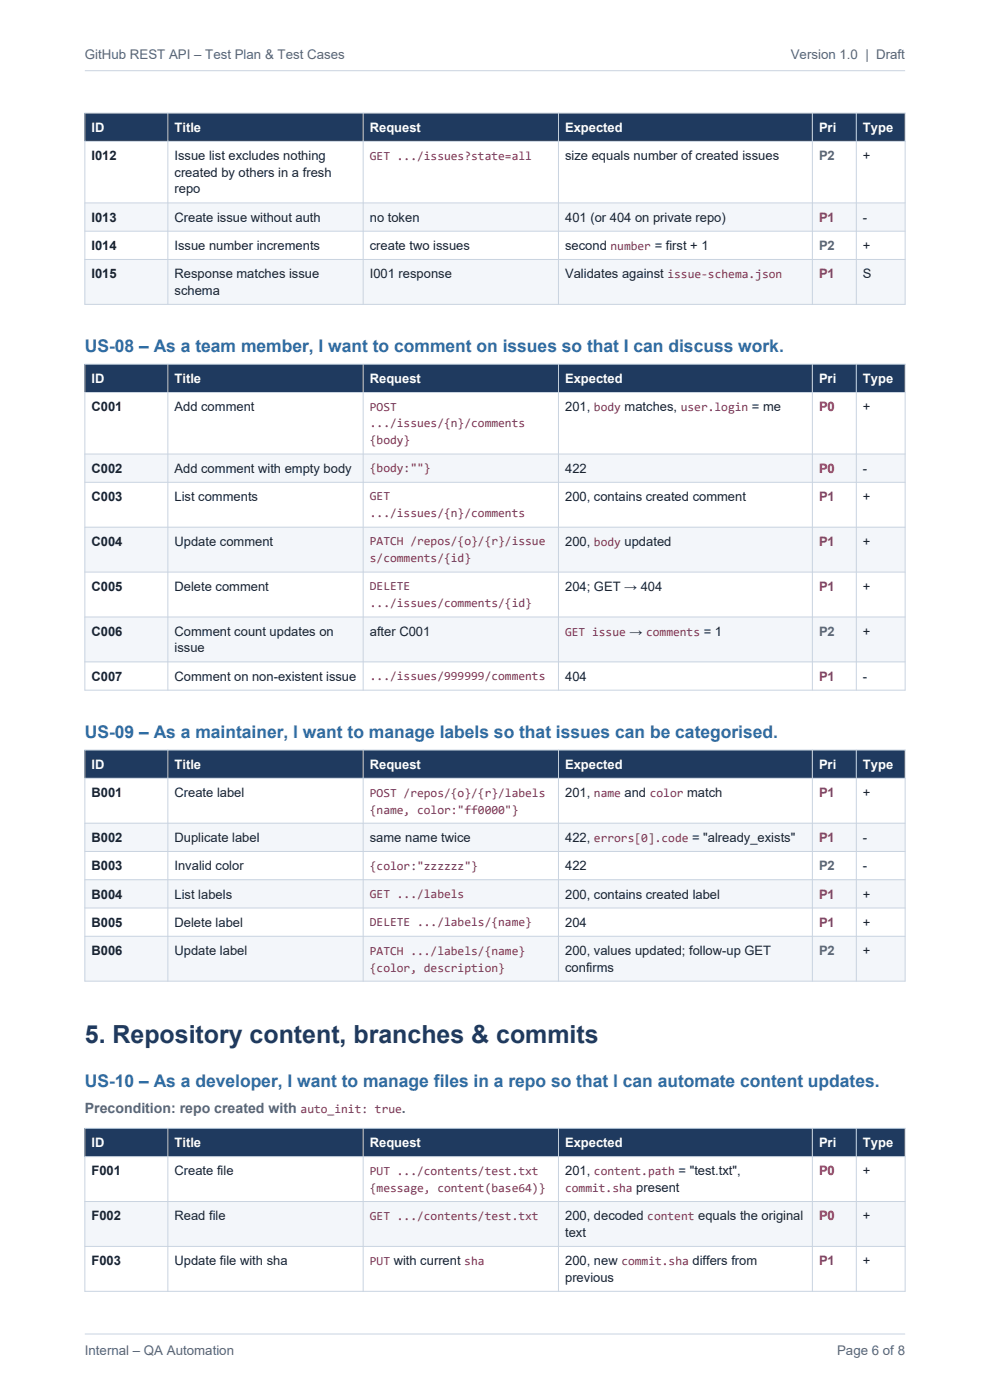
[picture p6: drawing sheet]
<svg xmlns="http://www.w3.org/2000/svg" width="210mm" height="297mm" viewBox="0 0 210 297" stroke-linecap="round" stroke-linejoin="round" font-family="sans-serif">
<defs><g id="words">
<text font-size="5.3" fill="#1f3a5f" x="18" y="221.2">5. Repository content, branches &amp; commits</text>
<g font-size="3.7" fill="#2e6da4">
<text x="18" y="74.6">US-08 – As a team member, I want to comment on issues so that I can discuss work.</text>
<text x="18" y="156.5">US-09 – As a maintainer, I want to manage labels so that issues can be categorised.</text>
<text x="18" y="230.6">US-10 – As a developer, I want to manage files in a repo so that I can automate content updates.</text>
</g>
<g font-size="3" fill="#5a6676">
<text x="18" y="236.2">Precondition: repo created with</text>
<text x="85.3" y="236.2">.</text>
</g>
<g font-size="2.8" fill="#5a6676">
<text x="18" y="12.5">GitHub REST API – Test Plan &amp; Test Cases</text>
<text x="167.7" y="12.5">Version 1.0 | Draft</text>
<text x="173.7" y="34">P2</text>
<text x="173.7" y="53">P2</text>
<text x="173.7" y="134.9">P2</text>
<text x="173.7" y="184.6">P2</text>
<text x="173.7" y="202.6">P2</text>
<text x="18" y="287.5">Internal – QA Automation</text>
<text x="177.6" y="287.5">Page 6 of 8</text>
</g>
<g font-size="2.8" fill="#fff">
<text x="19.4" y="28">ID</text>
<text x="37" y="28">Title</text>
<text x="78.4" y="28">Request</text>
<text x="119.9" y="28">Expected</text>
<text x="173.7" y="28">Pri</text>
<text x="183.1" y="28">Type</text>
<text x="19.4" y="81.3">ID</text>
<text x="37" y="81.3">Title</text>
<text x="78.4" y="81.3">Request</text>
<text x="119.9" y="81.3">Expected</text>
<text x="173.7" y="81.3">Pri</text>
<text x="183.1" y="81.3">Type</text>
<text x="19.4" y="163.1">ID</text>
<text x="37" y="163.1">Title</text>
<text x="78.4" y="163.1">Request</text>
<text x="119.9" y="163.1">Expected</text>
<text x="173.7" y="163.1">Pri</text>
<text x="183.1" y="163.1">Type</text>
<text x="19.4" y="243.4">ID</text>
<text x="37" y="243.4">Title</text>
<text x="78.4" y="243.4">Request</text>
<text x="119.9" y="243.4">Expected</text>
<text x="173.7" y="243.4">Pri</text>
<text x="183.1" y="243.4">Type</text>
</g>
<g font-size="2.8" fill="#1b2430">
<text x="19.4" y="34">I012</text>
<text x="37" y="34">Issue list excludes nothing</text>
<text x="119.9" y="34">size equals number of created issues</text>
<text x="183.1" y="34">+</text>
<text x="37" y="37.5">created by others in a fresh</text>
<text x="37" y="41">repo</text>
<text x="19.4" y="47">I013</text>
<text x="37" y="47">Create issue without auth</text>
<text x="78.4" y="47">no token</text>
<text x="119.9" y="47">401 (or 404 on private repo)</text>
<text x="183.1" y="47">-</text>
<text x="19.4" y="53">I014</text>
<text x="37" y="53">Issue number increments</text>
<text x="78.4" y="53">create two issues</text>
<text x="119.9" y="53">second number = first + 1</text>
<text x="183.1" y="53">+</text>
<text x="19.4" y="59">I015</text>
<text x="37" y="59">Response matches issue</text>
<text x="78.4" y="59">I001 response</text>
<text x="119.9" y="59">Validates against issue-schema.json</text>
<text x="183.1" y="59">S</text>
<text x="37" y="62.6">schema</text>
<text x="19.4" y="87.3">C001</text>
<text x="37" y="87.3">Add comment</text>
<text x="119.9" y="87.3">201, body matches, user.login = me</text>
<text x="183.1" y="87.3">+</text>
<text x="19.4" y="100.3">C002</text>
<text x="37" y="100.3">Add comment with empty body</text>
<text x="119.9" y="100.3">422</text>
<text x="183.1" y="100.3">-</text>
<text x="19.4" y="106.3">C003</text>
<text x="37" y="106.3">List comments</text>
<text x="119.9" y="106.3">200, contains created comment</text>
<text x="183.1" y="106.3">+</text>
<text x="19.4" y="115.8">C004</text>
<text x="37" y="115.8">Update comment</text>
<text x="119.9" y="115.8">200, body updated</text>
<text x="183.1" y="115.8">+</text>
<text x="19.4" y="125.4">C005</text>
<text x="37" y="125.4">Delete comment</text>
<text x="119.9" y="125.4">204; GET → 404</text>
<text x="183.1" y="125.4">+</text>
<text x="19.4" y="134.9">C006</text>
<text x="37" y="134.9">Comment count updates on</text>
<text x="78.4" y="134.9">after C001</text>
<text x="183.1" y="134.9">+</text>
<text x="37" y="138.4">issue</text>
<text x="19.4" y="144.4">C007</text>
<text x="37" y="144.4">Comment on non-existent issue</text>
<text x="119.9" y="144.4">404</text>
<text x="183.1" y="144.4">-</text>
<text x="19.4" y="169.1">B001</text>
<text x="37" y="169.1">Create label</text>
<text x="119.9" y="169.1">201, name and color match</text>
<text x="183.1" y="169.1">+</text>
<text x="19.4" y="178.6">B002</text>
<text x="37" y="178.6">Duplicate label</text>
<text x="78.4" y="178.6">same name twice</text>
<text x="119.9" y="178.6">422, errors[0].code = &quot;already_exists&quot;</text>
<text x="183.1" y="178.6">-</text>
<text x="19.4" y="184.6">B003</text>
<text x="37" y="184.6">Invalid color</text>
<text x="119.9" y="184.6">422</text>
<text x="183.1" y="184.6">-</text>
<text x="19.4" y="190.6">B004</text>
<text x="37" y="190.6">List labels</text>
<text x="119.9" y="190.6">200, contains created label</text>
<text x="183.1" y="190.6">+</text>
<text x="19.4" y="196.6">B005</text>
<text x="37" y="196.6">Delete label</text>
<text x="119.9" y="196.6">204</text>
<text x="183.1" y="196.6">+</text>
<text x="19.4" y="202.6">B006</text>
<text x="37" y="202.6">Update label</text>
<text x="119.9" y="202.6">200, values updated; follow-up GET</text>
<text x="183.1" y="202.6">+</text>
<text x="119.9" y="206.1">confirms</text>
<text x="19.4" y="249.4">F001</text>
<text x="37" y="249.4">Create file</text>
<text x="119.9" y="249.4">201, content.path = &quot;test.txt&quot;,</text>
<text x="183.1" y="249.4">+</text>
<text x="19.4" y="258.9">F002</text>
<text x="37" y="258.9">Read file</text>
<text x="119.9" y="258.9">200, decoded content equals the original</text>
<text x="119.9" y="262.4">text</text>
<text x="183.1" y="258.9">+</text>
<text x="19.4" y="268.4">F003</text>
<text x="37" y="268.4">Update file with sha</text>
<text x="119.9" y="268.4">200, new commit.sha differs from</text>
<text x="183.1" y="268.4">+</text>
<text x="119.9" y="271.9">previous</text>
</g>
<g font-size="2.8" fill="#9a6700">
<text x="173.7" y="47">P1</text>
<text x="173.7" y="59">P1</text>
<text x="173.7" y="106.3">P1</text>
<text x="173.7" y="115.8">P1</text>
<text x="173.7" y="125.4">P1</text>
<text x="173.7" y="144.4">P1</text>
<text x="173.7" y="169.1">P1</text>
<text x="173.7" y="178.6">P1</text>
<text x="173.7" y="190.6">P1</text>
<text x="173.7" y="196.6">P1</text>
<text x="173.7" y="268.4">P1</text>
</g>
<g font-size="2.8" fill="#b3261e">
<text x="173.7" y="87.3">P0</text>
<text x="173.7" y="100.3">P0</text>
<text x="173.7" y="249.4">P0</text>
<text x="173.7" y="258.9">P0</text>
</g>
<g font-size="2.6" fill="#7a2e5a">
<text x="78.4" y="33.8">GET .../issues?state=all</text>
<text x="78.4" y="87.1">POST</text>
<text x="78.4" y="90.6">.../issues/{n}/comments</text>
<text x="78.4" y="94.2">{body}</text>
<text x="78.4" y="100.2">{body:&quot;&quot;}</text>
<text x="78.4" y="106.2">GET</text>
<text x="78.4" y="109.7">.../issues/{n}/comments</text>
<text x="78.4" y="115.7">PATCH /repos/{o}/{r}/issue</text>
<text x="78.4" y="119.2">s/comments/{id}</text>
<text x="78.4" y="125.2">DELETE</text>
<text x="78.4" y="128.7">.../issues/comments/{id}</text>
<text x="119.9" y="134.9">GET issue → comments = 1</text>
<text x="78.4" y="144.3">.../issues/999999/comments</text>
<text x="78.4" y="169.1">POST /repos/{o}/{r}/labels</text>
<text x="78.4" y="172.6">{name, color:&quot;ff0000&quot;}</text>
<text x="78.4" y="184.5">{color:&quot;zzzzzz&quot;}</text>
<text x="78.4" y="190.5">GET .../labels</text>
<text x="78.4" y="196.5">DELETE .../labels/{name}</text>
<text x="78.4" y="202.6">PATCH .../labels/{name}</text>
<text x="78.4" y="206.1">{color, description}</text>
<text x="63.8" y="236.2">auto_init: true</text>
<text x="78.4" y="249.4">PUT .../contents/test.txt</text>
<text x="78.4" y="252.9">{message, content(base64)}</text>
<text x="119.9" y="252.9">commit.sha present</text>
<text x="78.4" y="258.7">GET .../contents/test.txt</text>
<text x="78.4" y="268.4">PUT with current sha</text>
</g>
</g></defs>
<path d="M18 24h174v6h-174z" fill-rule="evenodd" fill="#1f3a5f"/>
<path d="M18 30h174v13h-174z" fill-rule="evenodd" fill="#fff"/>
<path d="M18 43h174v6h-174z" fill-rule="evenodd" fill="#f3f6fa"/>
<path d="M18 49h174v6h-174z" fill-rule="evenodd" fill="#fff"/>
<path d="M18 55h174v9.6h-174z" fill-rule="evenodd" fill="#f3f6fa"/>
<path d="M18 24h174v40.6h-174zM18 30h174M35.6 24v40.6M77 24v40.6M118.5 24v40.6M172.3 24v40.6M181.6 24v40.6M18 43h174M18 49h174M18 55h174" fill="none" stroke="#c9d3e0" stroke-width=".21"/>
<path d="M18 77.3h174v6h-174z" fill-rule="evenodd" fill="#1f3a5f"/>
<path d="M18 83.3h174v13h-174z" fill-rule="evenodd" fill="#fff"/>
<path d="M18 96.3h174v6h-174z" fill-rule="evenodd" fill="#f3f6fa"/>
<path d="M18 102.3h174v9.5h-174z" fill-rule="evenodd" fill="#fff"/>
<path d="M18 111.8h174v9.6h-174z" fill-rule="evenodd" fill="#f3f6fa"/>
<path d="M18 121.4h174v9.5h-174z" fill-rule="evenodd" fill="#fff"/>
<path d="M18 130.9h174v9.5h-174z" fill-rule="evenodd" fill="#f3f6fa"/>
<path d="M18 140.4h174v6h-174z" fill-rule="evenodd" fill="#fff"/>
<g fill="none" stroke="#c9d3e0" stroke-width=".21">
<path d="M18 77.3h174v69.1h-174zM35.6 77.3v69.1M77 77.3v69.1M118.5 77.3v69.1M172.3 77.3v69.1M181.6 77.3v69.1M18 83.3h174M18 96.3h174M18 102.3h174M18 111.8h174M18 121.4h174M18 130.9h174"/>
<path d="M18 140.4h174"/>
</g>
<path d="M18 159.1h174v6h-174z" fill-rule="evenodd" fill="#1f3a5f"/>
<path d="M18 165.1h174v9.5h-174z" fill-rule="evenodd" fill="#fff"/>
<path d="M18 174.6h174v6h-174z" fill-rule="evenodd" fill="#f3f6fa"/>
<path d="M18 180.6h174v6h-174z" fill-rule="evenodd" fill="#fff"/>
<path d="M18 186.6h174v6h-174z" fill-rule="evenodd" fill="#f3f6fa"/>
<path d="M18 192.6h174v6h-174z" fill-rule="evenodd" fill="#fff"/>
<path d="M18 198.6h174v9.5h-174z" fill-rule="evenodd" fill="#f3f6fa"/>
<path d="M18 159.1h174v49h-174zM35.6 159.1v49M77 159.1v49M118.5 159.1v49M172.3 159.1v49M181.6 159.1v49M18 165.1h174M18 174.6h174M18 180.6h174M18 186.6h174M18 192.6h174M18 198.6h174" fill="none" stroke="#c9d3e0" stroke-width=".21"/>
<path d="M18 239.4h174v6h-174z" fill-rule="evenodd" fill="#1f3a5f"/>
<path d="M18 245.4h174v9.5h-174z" fill-rule="evenodd" fill="#fff"/>
<path d="M18 254.9h174v9.5h-174z" fill-rule="evenodd" fill="#f3f6fa"/>
<path d="M18 264.4h174v9.5h-174z" fill-rule="evenodd" fill="#fff"/>
<path d="M18 15h174M18 239.4h174v34.5h-174zM35.6 239.4v34.5M77 239.4v34.5M118.5 239.4v34.5M172.3 239.4v34.5M181.6 239.4v34.5M18 245.4h174M18 254.9h174M18 264.4h174M18 283h174" fill="none" stroke="#c9d3e0" stroke-width=".21"/>
<use href="#words"/>
</svg>
